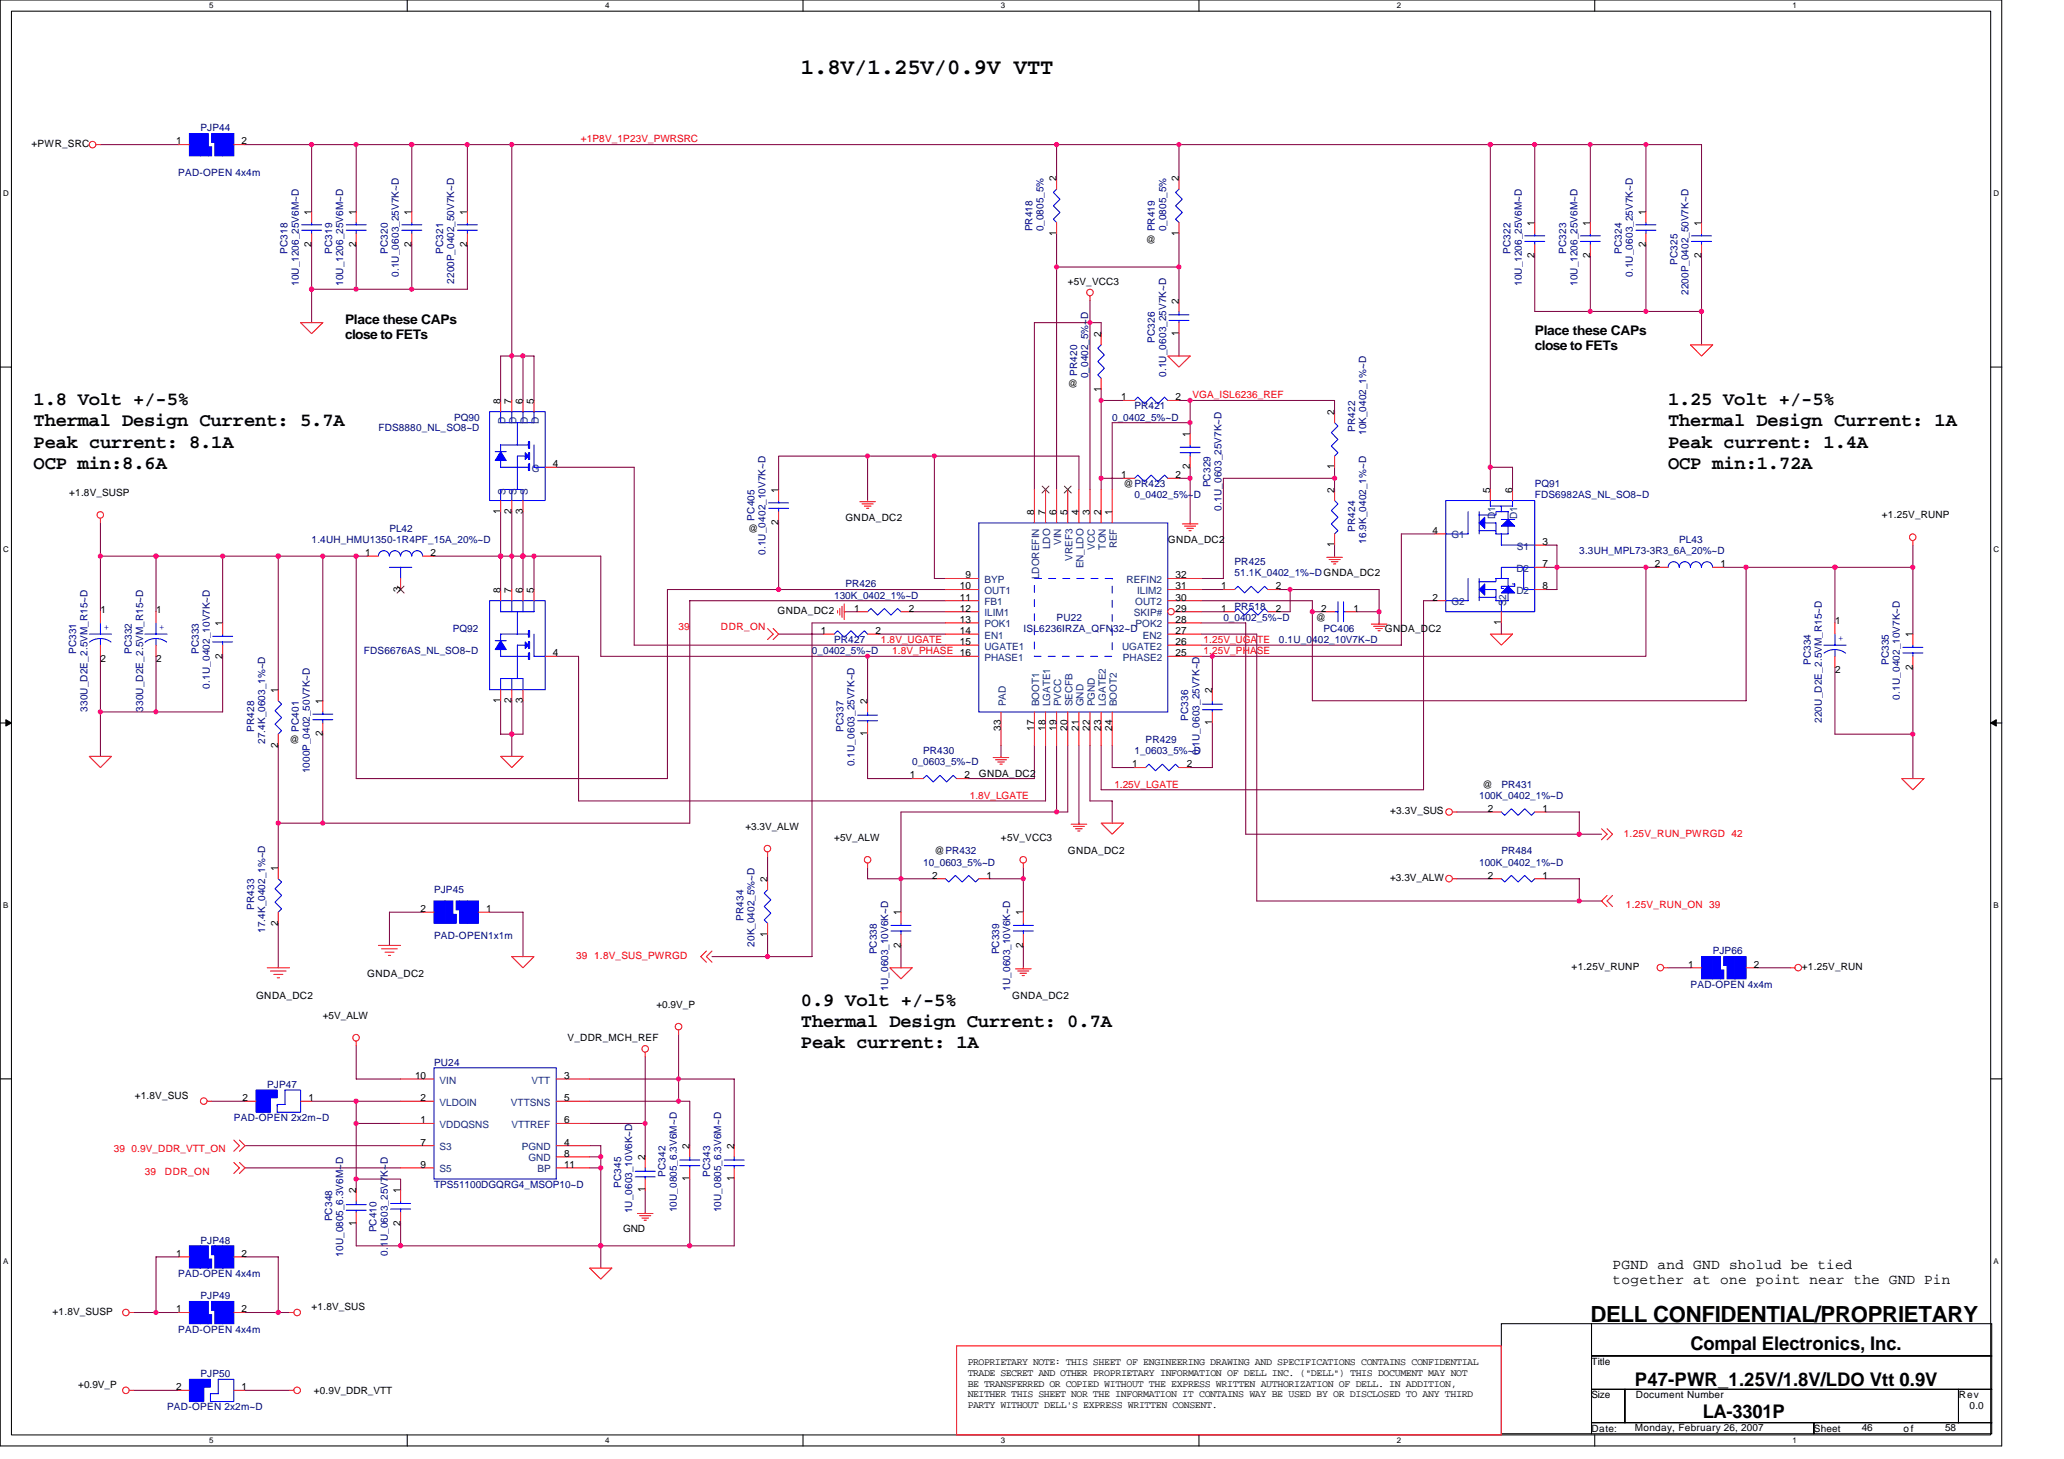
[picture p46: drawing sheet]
<svg xmlns="http://www.w3.org/2000/svg" width="297mm" height="210mm" viewBox="0 0 297 210" stroke-linecap="round" stroke-linejoin="round" font-family="sans-serif">
<defs><g id="words">
<g font-size="3.2">
<text x="115.3" y="10.7">1.8V/1.25V/0.9V VTT</text>
<text x="228.9" y="190.2">DELL CONFIDENTIAL/PROPRIETARY</text>
</g>
<g font-size="2.7">
<text x="4.8" y="58.3">1.8 Volt +/-5%</text>
<text x="240.1" y="58.3">1.25 Volt +/-5%</text>
<text x="4.8" y="61.3">Thermal Design Current: 5.7A</text>
<text x="4.8" y="64.4">Peak current: 8.1A</text>
<text x="240.1" y="61.3">Thermal Design Current: 1A</text>
<text x="240.1" y="64.4">Peak current: 1.4A</text>
<text x="4.8" y="67.5">OCP min:8.6A</text>
<text x="240.1" y="67.5">OCP min:1.72A</text>
<text x="115.3" y="144.7">0.9 Volt +/-5%</text>
<text x="115.3" y="147.8">Thermal Design Current: 0.7A</text>
<text x="115.3" y="150.8">Peak current: 1A</text>
<text x="243.3" y="194.2">Compal Electronics, Inc.</text>
<text x="235.3" y="199.3">P47-PWR_1.25V/1.8V/LDO Vtt 0.9V</text>
<text x="245" y="204">LA-3301P</text>
</g>
<g font-size="2.1">
<text x="232.1" y="182.5">PGND and GND sholud be tied</text>
<text x="232.1" y="184.7">together at one point near the GND Pin</text>
</g>
<g font-size="1.9">
<text x="49.7" y="46.6">Place these CAPs</text>
<text x="49.7" y="48.8">close to FETs</text>
<text x="220.9" y="48.2">Place these CAPs</text>
<text x="220.9" y="50.4">close to FETs</text>
</g>
<g font-size="1.4">
<text x="4.5" y="21.1">+PWR_SRC</text>
<text x="25.3" y="20.8">1</text>
<text x="34.8" y="20.8">2</text>
<text x="152" y="26.1" transform="rotate(-90 152 26.1)">2</text>
<text x="169.6" y="26.1" transform="rotate(-90 169.6 26.1)">2</text>
<text x="44.8" y="35.5" transform="rotate(-90 44.8 35.5)">2</text>
<text x="44.8" y="30.9" transform="rotate(-90 44.8 30.9)">1</text>
<text x="51.2" y="35.5" transform="rotate(-90 51.2 35.5)">2</text>
<text x="51.2" y="30.9" transform="rotate(-90 51.2 30.9)">1</text>
<text x="59.2" y="35.5" transform="rotate(-90 59.2 35.5)">2</text>
<text x="59.2" y="30.9" transform="rotate(-90 59.2 30.9)">1</text>
<text x="67.2" y="35.5" transform="rotate(-90 67.2 35.5)">2</text>
<text x="67.2" y="30.9" transform="rotate(-90 67.2 30.9)">1</text>
<text x="152" y="33.9" transform="rotate(-90 152 33.9)">1</text>
<text x="164.9" y="34.9">@</text>
<text x="169.6" y="33.9" transform="rotate(-90 169.6 33.9)">1</text>
<text x="220.8" y="32.5" transform="rotate(-90 220.8 32.5)">1</text>
<text x="228.9" y="32.5" transform="rotate(-90 228.9 32.5)">1</text>
<text x="236.9" y="35.5" transform="rotate(-90 236.9 35.5)">2</text>
<text x="236.9" y="30.9" transform="rotate(-90 236.9 30.9)">1</text>
<text x="244.9" y="32.5" transform="rotate(-90 244.9 32.5)">1</text>
<text x="153.7" y="41">+5V_VCC3</text>
<text x="220.8" y="37.1" transform="rotate(-90 220.8 37.1)">2</text>
<text x="228.9" y="37.1" transform="rotate(-90 228.9 37.1)">2</text>
<text x="244.9" y="37.1" transform="rotate(-90 244.9 37.1)">2</text>
<text x="169.6" y="43.7" transform="rotate(-90 169.6 43.7)">2</text>
<text x="158.5" y="48.5" transform="rotate(-90 158.5 48.5)">2</text>
<text x="169.6" y="48.3" transform="rotate(-90 169.6 48.3)">1</text>
<text x="72" y="58.1" transform="rotate(-90 72 58.1)">8</text>
<text x="73.6" y="58.1" transform="rotate(-90 73.6 58.1)">7</text>
<text x="75.2" y="58.1" transform="rotate(-90 75.2 58.1)">6</text>
<text x="76.8" y="58.1" transform="rotate(-90 76.8 58.1)">5</text>
<text x="153.7" y="55.7">@</text>
<text x="158.5" y="56.3" transform="rotate(-90 158.5 56.3)">1</text>
<text x="161.4" y="57.6">1</text>
<text x="169.2" y="57.6">2</text>
<text x="192" y="59.7" transform="rotate(-90 192 59.7)">2</text>
<text x="171.3" y="62.9" transform="rotate(-90 171.3 62.9)">1</text>
<text x="10" y="71.4">+1.8V_SUSP</text>
<text x="79.6" y="67.2">4</text>
<text x="112" y="70.9" transform="rotate(-90 112 70.9)">1</text>
<text x="161.4" y="68.8">1</text>
<text x="161.7" y="70.1">@PR423</text>
<text x="169.2" y="68.8">2</text>
<text x="171.3" y="67.5" transform="rotate(-90 171.3 67.5)">2</text>
<text x="192" y="70.9" transform="rotate(-90 192 70.9)">2</text>
<text x="192" y="67.5" transform="rotate(-90 192 67.5)">1</text>
<text x="214.5" y="70.9" transform="rotate(-90 214.5 70.9)">5</text>
<text x="217.7" y="70.9" transform="rotate(-90 217.7 70.9)">6</text>
<text x="72" y="73.9" transform="rotate(-90 72 73.9)">1</text>
<text x="73.6" y="73.9" transform="rotate(-90 73.6 73.9)">2</text>
<text x="75.2" y="73.9" transform="rotate(-90 75.2 73.9)">3</text>
<text x="107.7" y="76.5">@</text>
<text x="112" y="75.5" transform="rotate(-90 112 75.5)">2</text>
<text x="121.7" y="74.9">GNDA_DC2</text>
<text x="148.8" y="74.1" transform="rotate(-90 148.8 74.1)">8</text>
<text x="150.4" y="74.1" transform="rotate(-90 150.4 74.1)">7</text>
<text x="152" y="74.1" transform="rotate(-90 152 74.1)">6</text>
<text x="153.6" y="74.1" transform="rotate(-90 153.6 74.1)">5</text>
<text x="155.3" y="74.1" transform="rotate(-90 155.3 74.1)">4</text>
<text x="156.8" y="74.1" transform="rotate(-90 156.8 74.1)">3</text>
<text x="158.5" y="74.1" transform="rotate(-90 158.5 74.1)">2</text>
<text x="160" y="74.1" transform="rotate(-90 160 74.1)">1</text>
<text x="206.1" y="76.8">4</text>
<text x="270.8" y="74.6">+1.25V_RUNP</text>
<text x="52.5" y="80">1</text>
<text x="62" y="80">2</text>
<text x="138.9" y="83.2">9</text>
<text x="168.1" y="78.1">GNDA_DC2</text>
<text x="169.2" y="83.2">32</text>
<text x="192" y="78.7" transform="rotate(-90 192 78.7)">1</text>
<text x="222" y="81.6">7</text>
<text x="222" y="78.4">3</text>
<text x="238.1" y="81.6">2</text>
<text x="247.6" y="81.6">1</text>
<text x="14.5" y="88.2">1</text>
<text x="22.5" y="88.2">1</text>
<text x="57.6" y="85.2" transform="rotate(-90 57.6 85.2)">3</text>
<text x="72" y="85.3" transform="rotate(-90 72 85.3)">8</text>
<text x="73.6" y="85.3" transform="rotate(-90 73.6 85.3)">7</text>
<text x="75.2" y="85.3" transform="rotate(-90 75.2 85.3)">6</text>
<text x="76.8" y="85.3" transform="rotate(-90 76.8 85.3)">5</text>
<text x="111.9" y="88.3">GNDA_DC2</text>
<text x="122.9" y="88">1</text>
<text x="130.8" y="88">2</text>
<text x="138.1" y="84.8">10</text>
<text x="138.1" y="86.4">11</text>
<text x="138.1" y="88">12</text>
<text x="138.1" y="89.6">13</text>
<text x="169.2" y="84.8">31</text>
<text x="169.2" y="86.4">30</text>
<text x="169.2" y="89.6">28</text>
<text x="169.2" y="88">29</text>
<text x="175.7" y="88">1</text>
<text x="175.7" y="84.8">1</text>
<text x="183.6" y="88">2</text>
<text x="183.6" y="84.8">2</text>
<text x="189.4" y="89.3">@</text>
<text x="190.1" y="88">2</text>
<text x="194.8" y="88">1</text>
<text x="206.1" y="86.4">2</text>
<text x="216" y="89.9" transform="rotate(-90 216 89.9)">1</text>
<text x="222" y="84.8">8</text>
<text x="264.1" y="89.8">1</text>
<text x="14.5" y="95.2">2</text>
<text x="22.5" y="95.2">2</text>
<text x="32" y="94.7" transform="rotate(-90 32 94.7)">2</text>
<text x="32" y="90.1" transform="rotate(-90 32 90.1)">1</text>
<text x="79.6" y="94.4">4</text>
<text x="118.1" y="91.2">1</text>
<text x="126" y="91.2">2</text>
<text x="138.1" y="91.2">14</text>
<text x="138.1" y="92.8">15</text>
<text x="169.2" y="94.4">25</text>
<text x="169.2" y="92.8">26</text>
<text x="169.2" y="91.2">27</text>
<text x="199.3" y="90.9">GNDA_DC2</text>
<text x="275.3" y="91.7" transform="rotate(-90 275.3 91.7)">1</text>
<text x="40" y="99.7" transform="rotate(-90 40 99.7)">1</text>
<text x="46.4" y="101.3" transform="rotate(-90 46.4 101.3)">1</text>
<text x="72" y="101.2" transform="rotate(-90 72 101.2)">1</text>
<text x="73.6" y="101.2" transform="rotate(-90 73.6 101.2)">2</text>
<text x="75.2" y="101.2" transform="rotate(-90 75.2 101.2)">3</text>
<text x="124.8" y="101.3" transform="rotate(-90 124.8 101.3)">2</text>
<text x="174.5" y="99.7" transform="rotate(-90 174.5 99.7)">2</text>
<text x="264.1" y="96.8">2</text>
<text x="275.3" y="96.4" transform="rotate(-90 275.3 96.4)">2</text>
<text x="40" y="107.5" transform="rotate(-90 40 107.5)">2</text>
<text x="41.7" y="106.9">@</text>
<text x="46.4" y="105.9" transform="rotate(-90 46.4 105.9)">2</text>
<text x="124.8" y="105.9" transform="rotate(-90 124.8 105.9)">1</text>
<text x="144" y="105.2" transform="rotate(-90 144 105.2)">33</text>
<text x="148.8" y="105.2" transform="rotate(-90 148.8 105.2)">17</text>
<text x="150.4" y="105.2" transform="rotate(-90 150.4 105.2)">18</text>
<text x="152" y="105.2" transform="rotate(-90 152 105.2)">19</text>
<text x="153.6" y="105.2" transform="rotate(-90 153.6 105.2)">20</text>
<text x="155.3" y="105.2" transform="rotate(-90 155.3 105.2)">21</text>
<text x="156.8" y="105.2" transform="rotate(-90 156.8 105.2)">22</text>
<text x="158.5" y="105.2" transform="rotate(-90 158.5 105.2)">23</text>
<text x="160" y="105.2" transform="rotate(-90 160 105.2)">24</text>
<text x="174.5" y="104.4" transform="rotate(-90 174.5 104.4)">1</text>
<text x="130.9" y="112">1</text>
<text x="138.8" y="112">2</text>
<text x="140.9" y="111.7">GNDA_DC2</text>
<text x="162.9" y="110.4">1</text>
<text x="170.8" y="110.4">2</text>
<text x="213.4" y="113.3">@</text>
<text x="107.3" y="119.4">+3.3V_ALW</text>
<text x="200.1" y="117.2">+3.3V_SUS</text>
<text x="214.1" y="116.8">2</text>
<text x="222" y="116.8">1</text>
<text x="40" y="125.3" transform="rotate(-90 40 125.3)">1</text>
<text x="120.1" y="121">+5V_ALW</text>
<text x="134.5" y="122.9">@PR432</text>
<text x="144.1" y="121">+5V_VCC3</text>
<text x="153.7" y="122.9">GNDA_DC2</text>
<text x="60.5" y="131.2">2</text>
<text x="70" y="131.2">1</text>
<text x="110.4" y="126.9" transform="rotate(-90 110.4 126.9)">2</text>
<text x="129.6" y="131.7" transform="rotate(-90 129.6 131.7)">1</text>
<text x="134.1" y="126.4">2</text>
<text x="142" y="126.4">1</text>
<text x="147.3" y="131.7" transform="rotate(-90 147.3 131.7)">1</text>
<text x="200.1" y="126.7">+3.3V_ALW</text>
<text x="214.1" y="126.4">2</text>
<text x="222" y="126.4">1</text>
<text x="40" y="133.2" transform="rotate(-90 40 133.2)">2</text>
<text x="110.4" y="134.7" transform="rotate(-90 110.4 134.7)">1</text>
<text x="129.6" y="136.4" transform="rotate(-90 129.6 136.4)">2</text>
<text x="147.3" y="136.4" transform="rotate(-90 147.3 136.4)">2</text>
<text x="36.8" y="143.7">GNDA_DC2</text>
<text x="52.8" y="140.5">GNDA_DC2</text>
<text x="145.7" y="143.7">GNDA_DC2</text>
<text x="226.2" y="139.6">+1.25V_RUNP</text>
<text x="242.9" y="139.2">1</text>
<text x="252.4" y="139.2">2</text>
<text x="259.3" y="139.6">+1.25V_RUN</text>
<text x="46.5" y="146.6">+5V_ALW</text>
<text x="81.7" y="149.8">V_DDR_MCH_REF</text>
<text x="94.5" y="145">+0.9V_P</text>
<text x="59.7" y="155.2">10</text>
<text x="81.2" y="155.2">3</text>
<text x="19.4" y="158.1">+1.8V_SUS</text>
<text x="34.9" y="158.4">2</text>
<text x="44.4" y="158.4">1</text>
<text x="60.5" y="161.6">1</text>
<text x="60.5" y="158.4">2</text>
<text x="81.2" y="161.6">6</text>
<text x="81.2" y="158.4">5</text>
<text x="60.5" y="164.8">7</text>
<text x="60.5" y="168">9</text>
<text x="81.2" y="164.8">4</text>
<text x="81.2" y="168">11</text>
<text x="81.2" y="166.4">8</text>
<text x="92.8" y="166.9" transform="rotate(-90 92.8 166.9)">2</text>
<text x="99.2" y="165.3" transform="rotate(-90 99.2 165.3)">2</text>
<text x="105.6" y="165.3" transform="rotate(-90 105.6 165.3)">2</text>
<text x="51.2" y="171.7" transform="rotate(-90 51.2 171.7)">2</text>
<text x="57.6" y="171.7" transform="rotate(-90 57.6 171.7)">1</text>
<text x="92.8" y="171.6" transform="rotate(-90 92.8 171.6)">1</text>
<text x="99.2" y="169.9" transform="rotate(-90 99.2 169.9)">1</text>
<text x="105.6" y="169.9" transform="rotate(-90 105.6 169.9)">1</text>
<text x="51.2" y="176.4" transform="rotate(-90 51.2 176.4)">1</text>
<text x="57.6" y="176.4" transform="rotate(-90 57.6 176.4)">2</text>
<text x="89.7" y="177.3">GND</text>
<text x="25.3" y="180.8">1</text>
<text x="34.8" y="180.8">2</text>
<text x="7.6" y="189.2">+1.8V_SUSP</text>
<text x="25.3" y="188.8">1</text>
<text x="34.8" y="188.8">2</text>
<text x="44.8" y="188.5">+1.8V_SUS</text>
<text x="139.3" y="196.4">PROPRIETARY NOTE: THIS SHEET OF ENGINEERING DRAWING AND SPECIFICATIONS CONTAINS CONFIDENTIAL</text>
<text x="139.3" y="197.9">TRADE SECRET AND OTHER PROPRIETARY INFORMATION OF DELL INC. (&quot;DELL&quot;) THIS DOCUMENT MAY NOT</text>
<text x="229" y="196.4">Title</text>
<text x="11.3" y="199.7">+0.9V_P</text>
<text x="25.3" y="200">2</text>
<text x="34.8" y="200">1</text>
<text x="45.2" y="200.5">+0.9V_DDR_VTT</text>
<text x="139.3" y="199.5">BE TRANSFERRED OR COPIED WITHOUT THE EXPRESS WRITTEN AUTHORIZATION OF DELL. IN ADDITION,</text>
<text x="139.3" y="201">NEITHER THIS SHEET NOR THE INFORMATION IT CONTAINS WAY BE USED BY OR DISCLOSED TO ANY THIRD</text>
<text x="139.3" y="202.6">PARTY WITHOUT DELL'S EXPRESS WRITTEN CONSENT.</text>
<text x="229" y="201.2">Size</text>
<text x="235.4" y="201.2">Document Number</text>
<text x="281.9" y="201.2">Rev</text>
<text x="283.4" y="202.8">0.0</text>
<text x="229" y="206">Date:</text>
<text x="235.3" y="205.8">Monday, February 26, 2007</text>
<text x="261" y="206">Sheet</text>
<text x="267.9" y="205.8">46</text>
<text x="274" y="206">of</text>
<text x="279.9" y="205.8">58</text>
</g>
<g font-size="1.4" fill="#000080">
<text x="28.8" y="18.9">PJP44</text>
<text x="25.7" y="25.3">PAD-OPEN 4x4m</text>
<text x="148.6" y="33.3" transform="rotate(-90 148.6 33.3)">PR418</text>
<text x="150.2" y="33.3" transform="rotate(-90 150.2 33.3)">0_0805_5%</text>
<text x="166.2" y="33.3" transform="rotate(-90 166.2 33.3)">PR419</text>
<text x="167.8" y="33.3" transform="rotate(-90 167.8 33.3)">0_0805_5%</text>
<text x="41.4" y="36.5" transform="rotate(-90 41.4 36.5)">PC318</text>
<text x="43" y="41.1" transform="rotate(-90 43 41.1)">10U_1206_25V6M~D</text>
<text x="47.8" y="36.5" transform="rotate(-90 47.8 36.5)">PC319</text>
<text x="49.4" y="41.1" transform="rotate(-90 49.4 41.1)">10U_1206_25V6M~D</text>
<text x="55.8" y="36.5" transform="rotate(-90 55.8 36.5)">PC320</text>
<text x="57.4" y="39.9" transform="rotate(-90 57.4 39.9)">0.1U_0603_25V7K~D</text>
<text x="63.8" y="36.5" transform="rotate(-90 63.8 36.5)">PC321</text>
<text x="65.4" y="40.8" transform="rotate(-90 65.4 40.8)">2200P_0402_50V7K~D</text>
<text x="217.4" y="36.5" transform="rotate(-90 217.4 36.5)">PC322</text>
<text x="219" y="41.1" transform="rotate(-90 219 41.1)">10U_1206_25V6M~D</text>
<text x="225.4" y="36.5" transform="rotate(-90 225.4 36.5)">PC323</text>
<text x="227" y="41.1" transform="rotate(-90 227 41.1)">10U_1206_25V6M~D</text>
<text x="233.4" y="36.5" transform="rotate(-90 233.4 36.5)">PC324</text>
<text x="235" y="39.9" transform="rotate(-90 235 39.9)">0.1U_0603_25V7K~D</text>
<text x="241.4" y="38.1" transform="rotate(-90 241.4 38.1)">PC325</text>
<text x="243" y="42.4" transform="rotate(-90 243 42.4)">2200P_0402_50V7K~D</text>
<text x="166.2" y="49.3" transform="rotate(-90 166.2 49.3)">PC326</text>
<text x="155" y="54.1" transform="rotate(-90 155 54.1)">PR420</text>
<text x="156.6" y="54.4" transform="rotate(-90 156.6 54.4)">0_0402_5%~D</text>
<text x="163.3" y="58.9">PR421</text>
<text x="167.8" y="54.3" transform="rotate(-90 167.8 54.3)">0.1U_0603_25V7K~D</text>
<text x="54.5" y="62">FDS8880_NL_SO8~D</text>
<text x="65.3" y="60.5">PQ90</text>
<text x="160.1" y="60.5">0_0402_5%~D</text>
<text x="195" y="62.1" transform="rotate(-90 195 62.1)">PR422</text>
<text x="196.6" y="62.6" transform="rotate(-90 196.6 62.6)">10K_0402_1%~D</text>
<text x="163.3" y="71.7">0_0402_5%~D</text>
<text x="174.2" y="70.1" transform="rotate(-90 174.2 70.1)">PC329</text>
<text x="220.9" y="70.1">PQ91</text>
<text x="220.9" y="71.7">FDS6982AS_NL_SO8~D</text>
<text x="56" y="76.5">PL42</text>
<text x="108.6" y="74.9" transform="rotate(-90 108.6 74.9)">PC405</text>
<text x="175.8" y="73.4" transform="rotate(-90 175.8 73.4)">0.1U_0603_25V7K~D</text>
<text x="195" y="76.5" transform="rotate(-90 195 76.5)">PR424</text>
<text x="44.8" y="78.1">1.4UH_HMU1350-1R4PF_15A_20%~D</text>
<text x="110.2" y="79.9" transform="rotate(-90 110.2 79.9)">0.1U_0402_10V7K~D</text>
<text x="177.7" y="81.3">PR425</text>
<text x="177.7" y="82.9">51.1K_0402_1%~DGNDA_DC2</text>
<text x="196.6" y="78.3" transform="rotate(-90 196.6 78.3)">16.9K_0402_1%~D</text>
<text x="227.3" y="79.7">3.3UH_MPL73-3R3_6A_20%~D</text>
<text x="241.7" y="78.1">PL43</text>
<text x="120.1" y="86.1">130K_0402_1%~D</text>
<text x="121.7" y="84.5">PR426</text>
<text x="152.1" y="89.3">PU22</text>
<text x="176.1" y="89.3">0_0402_5%~D</text>
<text x="177.7" y="87.7">PR518</text>
<text x="11" y="94.1" transform="rotate(-90 11 94.1)">PC331</text>
<text x="19" y="94.1" transform="rotate(-90 19 94.1)">PC332</text>
<text x="28.6" y="94.1" transform="rotate(-90 28.6 94.1)">PC333</text>
<text x="52.4" y="94.1">FDS6676AS_NL_SO8~D</text>
<text x="65.2" y="90.9">PQ92</text>
<text x="116.9" y="94.1">0_0402_5%~D</text>
<text x="120.1" y="92.5">PR427</text>
<text x="147.3" y="90.9">ISL6236IRZA_QFN32~D</text>
<text x="184.1" y="92.5">0.1U_0402_10V7K~D</text>
<text x="190.5" y="90.9">PC406</text>
<text x="260.6" y="95.7" transform="rotate(-90 260.6 95.7)">PC334</text>
<text x="271.8" y="95.7" transform="rotate(-90 271.8 95.7)">PC335</text>
<text x="30.2" y="99.1" transform="rotate(-90 30.2 99.1)">0.1U_0402_10V7K~D</text>
<text x="273.4" y="100.7" transform="rotate(-90 273.4 100.7)">0.1U_0402_10V7K~D</text>
<text x="12.6" y="102.4" transform="rotate(-90 12.6 102.4)">330U_D2E_2.5VM_R15~D</text>
<text x="20.6" y="102.4" transform="rotate(-90 20.6 102.4)">330U_D2E_2.5VM_R15~D</text>
<text x="36.6" y="105.3" transform="rotate(-90 36.6 105.3)">PR428</text>
<text x="38.2" y="107.1" transform="rotate(-90 38.2 107.1)">27.4K_0603_1%~D</text>
<text x="43" y="105.3" transform="rotate(-90 43 105.3)">PC401</text>
<text x="121.4" y="105.3" transform="rotate(-90 121.4 105.3)">PC337</text>
<text x="164.9" y="106.9">PR429</text>
<text x="171" y="103.7" transform="rotate(-90 171 103.7)">PC336</text>
<text x="262.2" y="104" transform="rotate(-90 262.2 104)">220U_D2E_2.5VM_R15~D</text>
<text x="44.6" y="111.2" transform="rotate(-90 44.6 111.2)">1000P_0402_50V7K~D</text>
<text x="123" y="110.3" transform="rotate(-90 123 110.3)">0.1U_0603_25V7K~D</text>
<text x="131.3" y="110.1">0_0603_5%~D</text>
<text x="132.9" y="108.5">PR430</text>
<text x="163.3" y="108.5">1_0603_5%~D</text>
<text x="172.6" y="108.7" transform="rotate(-90 172.6 108.7)">0.1U_0603_25V7K~D</text>
<text x="216.1" y="113.3">PR431</text>
<text x="212.9" y="114.9">100K_0402_1%~D</text>
<text x="132.9" y="124.5">10_0603_5%~D</text>
<text x="212.9" y="124.5">100K_0402_1%~D</text>
<text x="216.1" y="122.9">PR484</text>
<text x="36.6" y="130.9" transform="rotate(-90 36.6 130.9)">PR433</text>
<text x="62.5" y="128.5">PJP45</text>
<text x="38.2" y="134.3" transform="rotate(-90 38.2 134.3)">17.4K_0402_1%~D</text>
<text x="62.5" y="135.1">PAD-OPEN1x1m</text>
<text x="107" y="132.5" transform="rotate(-90 107 132.5)">PR434</text>
<text x="108.6" y="136.2" transform="rotate(-90 108.6 136.2)">20K_0402_5%~D</text>
<text x="126.2" y="137.3" transform="rotate(-90 126.2 137.3)">PC338</text>
<text x="143.8" y="137.3" transform="rotate(-90 143.8 137.3)">PC339</text>
<text x="246.5" y="137.3">PJP66</text>
<text x="127.8" y="142.6" transform="rotate(-90 127.8 142.6)">1U_0603_10V6K~D</text>
<text x="145.4" y="142.6" transform="rotate(-90 145.4 142.6)">1U_0603_10V6K~D</text>
<text x="243.3" y="142.1">PAD-OPEN 4x4m</text>
<text x="62.5" y="153.3">PU24</text>
<text x="33.7" y="161.3">PAD-OPEN 2x2m~D</text>
<text x="38.5" y="156.5">PJP47</text>
<text x="62.5" y="170.9">TPS51100DGQRG4_MSOP10~D</text>
<text x="89.4" y="170.9" transform="rotate(-90 89.4 170.9)">PC345</text>
<text x="95.8" y="169.3" transform="rotate(-90 95.8 169.3)">PC342</text>
<text x="102.2" y="169.3" transform="rotate(-90 102.2 169.3)">PC343</text>
<text x="28.8" y="178.9">PJP48</text>
<text x="47.8" y="175.7" transform="rotate(-90 47.8 175.7)">PC348</text>
<text x="54.2" y="177.3" transform="rotate(-90 54.2 177.3)">PC410</text>
<text x="91" y="174.6" transform="rotate(-90 91 174.6)">1U_0603_10V6K~D</text>
<text x="97.4" y="174.4" transform="rotate(-90 97.4 174.4)">10U_0805_6.3V6M~D</text>
<text x="103.8" y="174.4" transform="rotate(-90 103.8 174.4)">10U_0805_6.3V6M~D</text>
<text x="25.7" y="183.7">PAD-OPEN 4x4m</text>
<text x="49.4" y="180.8" transform="rotate(-90 49.4 180.8)">10U_0805_6.3V6M~D</text>
<text x="55.8" y="180.7" transform="rotate(-90 55.8 180.7)">0.1U_0603_25V7K~D</text>
<text x="25.7" y="191.7">PAD-OPEN 4x4m</text>
<text x="28.8" y="186.9">PJP49</text>
<text x="24" y="202.9">PAD-OPEN 2x2m~D</text>
<text x="28.8" y="198.1">PJP50</text>
</g>
<g font-size="1.4" fill="#f00">
<text x="83.6" y="20.5">+1P8V_1P23V_PWRSRC</text>
<text x="171.6" y="57.3">VGA_ISL6236_REF</text>
<text x="97.7" y="90.6">39</text>
<text x="103.7" y="90.6">DDR_ON</text>
<text x="126.8" y="92.5">1.8V_UGATE</text>
<text x="128.4" y="94.1">1.8V_PHASE 16</text>
<text x="173.2" y="92.5">1.25V_UGATE</text>
<text x="173.2" y="94.1">1.25V_PHASE</text>
<text x="160.4" y="113.3">1.25V_LGATE</text>
<text x="139.6" y="114.9">1.8V_LGATE</text>
<text x="233.7" y="120.4">1.25V_RUN_PWRGD 42</text>
<text x="234" y="130.6">1.25V_RUN_ON 39</text>
<text x="82.9" y="138">39</text>
<text x="85.5" y="138">1.8V_SUS_PWRGD</text>
<text x="16.4" y="165.8">39</text>
<text x="18.9" y="165.8">0.9V_DDR_VTT_ON</text>
<text x="20.8" y="169">39</text>
<text x="23.7" y="169">DDR_ON</text>
</g>
<g font-size="1.4" fill="#004080">
<text x="72.7" y="61.1" transform="rotate(-90 72.7 61.1)">D</text>
<text x="74.3" y="61.1" transform="rotate(-90 74.3 61.1)">D</text>
<text x="75.9" y="61.1" transform="rotate(-90 75.9 61.1)">D</text>
<text x="77.5" y="61.1" transform="rotate(-90 77.5 61.1)">D</text>
<text x="72.7" y="71.2" transform="rotate(-90 72.7 71.2)">S</text>
<text x="74.3" y="71.2" transform="rotate(-90 74.3 71.2)">S</text>
<text x="75.9" y="71.2" transform="rotate(-90 75.9 71.2)">S</text>
<text x="76.5" y="67.9">G</text>
<text x="208.9" y="77.5">G1</text>
<text x="215.2" y="74.7" transform="rotate(-90 215.2 74.7)">D1</text>
<text x="218.4" y="74.7" transform="rotate(-90 218.4 74.7)">D1</text>
<text x="141.7" y="83.9">BYP</text>
<text x="149.5" y="83.3" transform="rotate(-90 149.5 83.3)">LDOREFIN</text>
<text x="151.1" y="79" transform="rotate(-90 151.1 79)">LDO</text>
<text x="152.7" y="78.4" transform="rotate(-90 152.7 78.4)">VIN</text>
<text x="154.3" y="80.7" transform="rotate(-90 154.3 80.7)">VREF3</text>
<text x="156" y="81.8" transform="rotate(-90 156 81.8)">EN_LDO</text>
<text x="157.5" y="79.1" transform="rotate(-90 157.5 79.1)">VCC</text>
<text x="159.1" y="79.1" transform="rotate(-90 159.1 79.1)">TON</text>
<text x="160.7" y="78.9" transform="rotate(-90 160.7 78.9)">REF</text>
<text x="162.1" y="83.9">REFIN2</text>
<text x="218.2" y="82.3">D2</text>
<text x="218.3" y="79.1">S1</text>
<text x="141.7" y="85.5">OUT1</text>
<text x="141.7" y="87.1">FB1</text>
<text x="141.7" y="88.7">ILIM1</text>
<text x="163.2" y="88.7">SKIP#</text>
<text x="163.4" y="87.1">OUT2</text>
<text x="163.6" y="85.5">ILIM2</text>
<text x="208.9" y="87.1">G2</text>
<text x="216.7" y="87.2" transform="rotate(-90 216.7 87.2)">S2</text>
<text x="218.2" y="85.5">D2</text>
<text x="141.7" y="90.3">POK1</text>
<text x="141.7" y="91.9">EN1</text>
<text x="141.7" y="93.5">UGATE1</text>
<text x="141.7" y="95.1">PHASE1</text>
<text x="161.5" y="93.5">UGATE2</text>
<text x="161.6" y="95.1">PHASE2</text>
<text x="163.4" y="90.3">POK2</text>
<text x="164.5" y="91.9">EN2</text>
<text x="144.7" y="101.6" transform="rotate(-90 144.7 101.6)">PAD</text>
<text x="149.5" y="101.6" transform="rotate(-90 149.5 101.6)">BOOT1</text>
<text x="151.1" y="101.6" transform="rotate(-90 151.1 101.6)">LGATE1</text>
<text x="152.7" y="101.6" transform="rotate(-90 152.7 101.6)">PVCC</text>
<text x="154.3" y="101.6" transform="rotate(-90 154.3 101.6)">SECFB</text>
<text x="156" y="101.6" transform="rotate(-90 156 101.6)">GND</text>
<text x="157.5" y="101.6" transform="rotate(-90 157.5 101.6)">PGND</text>
<text x="159.1" y="101.6" transform="rotate(-90 159.1 101.6)">LGATE2</text>
<text x="160.7" y="101.6" transform="rotate(-90 160.7 101.6)">BOOT2</text>
<text x="63.3" y="155.9">VIN</text>
<text x="76.5" y="155.9">VTT</text>
<text x="63.3" y="159.1">VLDOIN</text>
<text x="73.5" y="159.1">VTTSNS</text>
<text x="63.3" y="165.5">S3</text>
<text x="63.3" y="162.3">VDDQSNS</text>
<text x="73.6" y="162.3">VTTREF</text>
<text x="75.1" y="165.5">PGND</text>
<text x="76" y="167.1">GND</text>
<text x="63.3" y="168.7">S5</text>
<text x="77.3" y="168.7">BP</text>
</g>
<g font-size="1.4" fill="#00f">
<text x="14.9" y="90.6">+</text>
<text x="22.9" y="90.6">+</text>
<text x="264.6" y="92.2">+</text>
</g>
<g font-size="1.1">
<text x="30.1" y="1.2">5</text>
<text x="87.1" y="1.2">4</text>
<text x="144" y="1.2">3</text>
<text x="201" y="1.2">2</text>
<text x="258" y="1.2">1</text>
<text x=".4" y="28.2">D</text>
<text x="286.9" y="28.2">D</text>
<text x=".4" y="79.4">C</text>
<text x="286.9" y="79.4">C</text>
<text x=".4" y="130.6">B</text>
<text x="286.9" y="130.6">B</text>
<text x=".4" y="181.8">A</text>
<text x="286.9" y="181.8">A</text>
<text x="30.1" y="207.6">5</text>
<text x="87.1" y="207.6">4</text>
<text x="144" y="207.6">3</text>
<text x="201" y="207.6">2</text>
<text x="258" y="207.6">1</text>
</g>
</g></defs>
<path d="M0 0h288.1v208h-288.1zM1.6 1.6h284.9v204.8h-284.9z" fill="none" stroke="#000" stroke-width=".15"/>
<g fill="#fff">
<path d="M30.1 .2h.6v1.2h-.6z"/>
<path d="M30.1 206.6h.6v1.3h-.6z"/>
</g>
<path d="M58.6 0v1.6M58.6 206.4v1.6" fill="none" stroke="#000" stroke-width=".15"/>
<g fill="#fff">
<path d="M87.1 .2h.6v1.2h-.6z"/>
<path d="M87.1 206.6h.6v1.3h-.6z"/>
</g>
<path d="M115.6 0v1.6M115.6 206.4v1.6" fill="none" stroke="#000" stroke-width=".15"/>
<g fill="#fff">
<path d="M144 .2h.6v1.2h-.6z"/>
<path d="M144 206.6h.6v1.3h-.6z"/>
</g>
<path d="M172.5 0v1.6M172.5 206.4v1.6" fill="none" stroke="#000" stroke-width=".15"/>
<g fill="#fff">
<path d="M201 .2h.6v1.2h-.6z"/>
<path d="M201 206.6h.6v1.3h-.6z"/>
</g>
<path d="M229.5 0v1.6M229.5 206.4v1.6" fill="none" stroke="#000" stroke-width=".15"/>
<g fill="#fff">
<path d="M258 .2h.6v1.2h-.6z"/>
<path d="M258 206.6h.6v1.3h-.6z"/>
<path d="M.4 27.2h.8v1.3h-.8z"/>
<path d="M286.9 27.2h.8v1.3h-.8z"/>
<path d="M.4 78.4h.8v1.3h-.8z"/>
<path d="M286.9 78.4h.8v1.3h-.8z"/>
</g>
<path d="M0 52.8h1.6M286.5 52.8h1.6" fill="none" stroke="#000" stroke-width=".15"/>
<g fill="#fff">
<path d="M.4 129.6h.8v1.3h-.8z"/>
<path d="M286.9 129.6h.7v1.3h-.7z"/>
</g>
<path d="M0 104h1.6M286.5 104h1.6" fill="none" stroke="#000" stroke-width=".15"/>
<path d="M.8 103.5l.8 .5-.8 .5zM286.5 104l.8-.5v1z" fill="#000" stroke="#000" stroke-width=".14"/>
<g fill="#fff">
<path d="M.4 180.8h.8v1.3h-.8z"/>
<path d="M286.9 180.8h.7v1.3h-.7z"/>
</g>
<path d="M0 155.2h1.6M286.5 155.2h1.6M216.1 190.4h12.9v15.9h-12.9zM229 190.4h57.6v4.7h-57.6zM229 195.1h57.6v4.8h-57.6zM229 199.9h4.8v4.8h-4.8zM233.8 199.9h48.1v4.8h-48.1zM281.9 199.9h4.7v4.8h-4.7zM229 204.7h32v1.6h-32zM261 204.7h25.6v1.6h-25.6z" fill="none" stroke="#000" stroke-width=".15"/>
<g fill="none" stroke="#800040" stroke-width=".15">
<path d="M14.5 20.8h11.2M35.3 20.8h209.6v11.2M44.8 20.8v9.6M44.8 35.2v11.2M51.3 35.2v6.4h-6.5M51.3 20.8v9.6M59.3 20.8v9.6M59.3 35.2v6.4M67.3 20.8v9.6M67.3 35.2v6.4h-16M73.7 20.8v36.8M152.1 20.8v4.8"/>
<path d="M152.1 33.6v36.8M152.1 38.4h17.6M169.7 20.8v4.8M169.7 33.6v9.6M214.5 20.8v49.6M220.9 36.8v8h24M220.9 20.8v11.2M228.9 20.8v11.2M228.9 36.8v8M236.9 20.8v9.6M236.9 35.2v9.6M244.9 36.8v12.8"/>
<path d="M72 57.6v-6.4h4.9v6.4M75.3 51.2v6.4M156.9 43.2v3.2h1.6v1.6M158.5 56v1.6h3.2M158.5 57.6v12.8M169.7 48v3.2M169.7 57.6h22.4v1.6M171.3 57.6v4.8M14.5 75.2v12.8M72 73.6v11.2M73.7 73.6v11.2M75.3 73.6v11.2"/>
<path d="M80 67.2h11.3v25.6h44.8M112.1 75.2v9.6h-16v27.2h-44.8v-32h-4.8M124.9 65.6h9.6v17.6h1.6M124.9 65.6h-12.8v4.8M124.9 65.6v6.4M134.5 65.6h20.8v4.8M148.9 70.4v-24h8v24M158.5 68.8h3.2M169.7 68.8h1.6M171.3 60.8h-11.2v9.6M171.3 67.2v8M192.1 68.8h-16v14.4h-3.2"/>
<path d="M192.1 67.2v3.2M192.1 78.4v1.6M206.5 76.8h-4.8v16h-28.8M214.5 67.2h3.2v3.2M222.5 78.4h1.6v6.4h-1.6M275.3 78.4v12.8M14.5 94.4v14.4M14.5 80h32M22.5 80v8M22.5 94.4v8M32 80v9.6M32 94.4v8h-17.5"/>
<path d="M40 80v19.2M46.5 80v20.8M51.3 80h1.5M62.5 80h24v14.4h38.4v6.4M76.9 80v4.8M80 94.4h3.3v20.8h67.2v-8M112.1 84.8h24M112.1 91.2h6.4M121.7 88h1.6M124.9 94.4h11.2M126.5 91.2h9.6M131.3 88h4.8"/>
<path d="M136.1 89.6h-19.2v48h-6.4v-3.2M136.1 86.4h-36.8v32h-59.3M172.9 86.4h16v1.6h1.6M172.9 89.6h6.4v30.4h51.2M172.9 94.4h1.6M172.9 84.8h3.2M172.9 88h3.2M172.9 91.2h8v38.4h49.6M174.5 94.4v4.8M184.1 84.8h14.4v3.2h-3.2M185.7 84.8v3.2h-1.6M198.5 88v1.6"/>
<path d="M206.5 86.4h-1.6v27.2h-46.4v-6.4M216.1 89.6v1.6M222.5 81.6h16M236.9 81.6v12.8h-62.4M248.1 81.6h27.2M251.3 81.6v19.2h-62.4v-12.8M264.1 96v9.6h11.2M264.1 81.6v8M275.3 96v16M40 118.4h.1M40 107.2v17.6M46.5 105.6v12.8"/>
<path d="M72 100.8v4.8h3.3v-4.8M73.7 100.8v8M124.9 105.6v6.4h6.4M144.1 107.2v1.6M148.9 107.2v4.8h-9.6M152.1 107.2v9.6M153.7 107.2v9.6h-24v9.6h4.8M155.3 107.2v11.2M156.9 107.2v8h3.2v3.2M160.1 107.2v3.2h3.2M174.5 104v6.4h-3.2M209.7 116.8h4.8"/>
<path d="M222.5 116.8h4.8v3.2M40 132.8v6.4M60.9 131.2h-4.9v4.8M70.5 131.2h4.8v6.4M102.5 137.6h8M110.5 123.2v3.2M124.9 124.8v1.6h4.8v4.8M129.7 136v3.2M142.5 126.4h4.8M147.3 124.8v6.4M147.3 136v3.2M209.7 126.4h4.8"/>
<path d="M222.5 126.4h4.8v3.2M240.1 139.2h3.2M252.9 139.2h4.8M30.5 158.4h4.8M44.8 158.4h6.5v3.2M51.3 150.4v4.8h6.4M51.3 158.4h6.4M84.9 155.2h20.8v9.6M84.9 158.4h14.4v6.4M92.9 152v14.4M97.7 148.8v9.6M35.3 164.8h22.4"/>
<path d="M35.3 168h22.4M51.3 161.6v8h6.4v1.6M51.3 161.6h6.4M51.3 169.6v1.6M57.7 176v3.2M84.9 168h1.6v14.4M84.9 164.8h1.6v3.2M84.9 166.4h1.6M84.9 161.6h8M92.9 171.2v3.2M99.3 169.6v9.6M105.7 169.6v9.6h-54.4v-3.2"/>
<path d="M19.3 188.8h6.4M25.7 180.8h-3.2v8M35.3 180.8h4.7v8M35.3 188.8h6.4M19.3 200h6.4M35.3 200h6.4"/>
</g>
<g fill="none" stroke="#f00" stroke-width=".15">
<path d="M13.8 20.8h.7M44.8 30.4v1.6M44.8 33.6v1.6M51.3 30.4v1.6M51.3 33.6v1.6M59.3 30.4v1.6M59.3 33.6v1.6M169.7 25.6v1.6M169.7 32v1.6M220.9 32v1.6M220.9 35.2v1.6M228.9 32v1.6"/>
<path d="M228.9 35.2v1.6M43.3 46.4h3.2l-1.7 1.6zM72 57.6v1.6M73.7 57.6v1.6M75.3 57.6v1.6M76.9 57.6v1.6M156.9 42.6v.6M158.5 48v1.6M158.5 54.4v1.6M168.1 51.2h3.2l-1.6 1.6zM243.3 49.6h3.2l-1.6 1.6zM14.5 74.6v.6"/>
<path d="M72 72v1.6M73.7 72v1.6M75.3 72v1.6M78.5 67.2h1.5M112.1 70.4v1.6M112.1 73.6v1.6M123.7 72.2h2.3M124.1 72.5h1.6M124.4 72.8h.9M124.7 73.1h.3M124.9 72v.2M148.9 70.4v4.8"/>
<path d="M150.5 70.4v4.8M152.1 70.4v4.8M153.7 70.4v4.8M155.3 70.4v4.8M156.9 70.4v4.8M158.5 70.4v4.8M160.1 70.4v4.8M161.7 68.8h1.6M168.1 68.8h1.6M170.2 75.4h2.2M170.5 75.7h1.6M170.8 76h.9"/>
<path d="M171.1 76.3h.3M171.3 75.2v.2M206.5 76.8h1.6M214.5 70.4v1.6M217.7 70.4v1.6M220.9 78.4h1.6M275.3 77.8v.6M22.5 88v1.6M22.5 92.8v1.6M32 89.6v1.6M32 92.8v1.6M40 99.2v1.6"/>
<path d="M72 84.8v1.6M72 99.2v1.6M73.7 84.8v1.6M73.7 99.2v1.6M75.3 84.8v1.6M75.3 99.2v1.6M76.9 84.8v1.6M78.5 94.4h1.5M110.5 90.4l.8 .8-.8 .8M111.3 90.4l.8 .8-.8 .8M120.5 87.9v.3M120.9 87.5v1"/>
<path d="M121.2 87.2v1.6M121.5 86.9v2.2M121.5 88h.2M123.3 88h1.6M129.7 88h1.6M136.1 88h4.8M136.1 94.4h4.8M136.1 84.8h4.8M136.1 86.4h4.8M136.1 83.2h4.8M136.1 89.6h4.8M136.1 91.2h4.8"/>
<path d="M136.1 92.8h4.8M168.1 94.4h4.8M168.1 89.6h4.8M168.1 91.2h4.8M168.1 92.8h4.8M176.1 88h1.6M176.1 84.8h1.6M182.5 88h1.6M182.5 84.8h1.6M190.5 88h1.6M190.9 80.2h2.3M191.3 80.5h1.6"/>
<path d="M191.6 80.8h.9M191.9 81.1h.3M192.1 80v.2M193.7 88h1.6M197.4 89.8h2.2M197.7 90.1h1.6M198 90.4h.9M198.3 90.7h.3M198.5 89.6v.2M206.5 86.4h1.6M214.5 91.2h3.2l-1.6 1.6zM216.1 88v1.6"/>
<path d="M220.9 81.6h1.6M220.9 84.8h1.6M238.5 81.6h1.6M246.5 81.6h1.6M264.1 89.6v1.6M264.1 94.4v1.6M275.3 91.2v1.6M275.3 94.4v1.6M12.8 108.8h3.2l-1.5 1.6zM40 105.6v1.6M46.5 100.8v1.6M46.5 104v1.6"/>
<path d="M72 108.8h3.3l-1.6 1.6zM131.3 112h1.6M137.7 112h1.6M142.9 109h2.3M143.3 109.3h1.6M143.6 109.6h.9M143.9 109.9h.3M144.1 108.8v.2M148.9 102.4v4.8M150.5 102.4v4.8M152.1 102.4v4.8M153.7 102.4v4.8"/>
<path d="M154.2 118.6h2.2M154.5 118.9h1.6M154.8 119.2h.9M155.1 119.5h.3M155.3 102.4v4.8M155.3 118.4v.2M156.9 102.4v4.8M158.5 118.4h3.2l-1.6 1.6zM158.5 102.4v4.8M160.1 102.4v4.8M163.3 110.4h1.6M169.7 110.4h1.6"/>
<path d="M209 116.8h.7M214.5 116.8h1.6M220.9 116.8h1.6M230.5 119.2l.8 .8-.8 .8M231.3 119.2l.8 .8-.8 .8M273.7 112h3.2l-1.6 1.6zM38.5 139.2h3.2M38.9 139.7h2.3M40 124.8v1.6M40 131.2v1.6M54.5 136h3.2M54.9 136.5h2.3"/>
<path d="M55.4 137h1.3M55.9 137.5h.3M73.7 137.6h3.2l-1.6 1.6zM101.7 136.8l-.8 .8 .8 .8M102.5 136.8l-.8 .8 .8 .8M110.5 122.6v.6M110.5 126.4v1.6M110.5 132.8v1.6M124.9 124.2v.6M128.1 139.2h3.2l-1.6 1.6zM129.7 131.2v1.6M129.7 134.4v1.6"/>
<path d="M134.5 126.4h1.6M140.9 126.4h1.6M146.2 139.4h2.2M146.5 139.7h1.6M147.3 124.2v.6M147.3 131.2v1.6M147.3 134.4v1.6M147.3 139.2v.2M209 126.4h.7M231.3 128.8l-.8 .8 .8 .8M232.1 128.8l-.8 .8 .8 .8M239.4 139.2h.7"/>
<path d="M257.7 139.2h.6M29.8 158.4h.7M35.3 158.4h1.5M39.4 140.2h1.3M39.9 140.7h.3M43.3 158.4h1.5M51.3 149.8v.6M92.9 151.4v.6M97.7 148.2v.6M146.8 140h.9M147.1 140.4h.3M33.7 164l.8 .8-.8 .8"/>
<path d="M33.7 167.2l.8 .8-.8 .8M34.5 164l.8 .8-.8 .8M34.5 167.2l.8 .8-.8 .8M51.3 171.2v1.6M51.3 174.4v1.6M57.7 171.2v1.6M57.7 174.4v1.6M91.7 174.6h2.3M92.1 174.9h1.6M92.4 175.2h.9M92.7 175.6h.3M92.9 166.4v1.6"/>
<path d="M92.9 169.6v1.6M92.9 174.4v.2M105.7 164.8v1.6M105.7 168v1.6M18.6 188.8h.7M25.7 188.8h1.6M25.7 180.8h1.6M33.7 188.8h1.6M33.7 180.8h1.6M41.7 188.8h.6M84.9 182.4h3.2l-1.6 1.6zM137.7 193.6h78.4v12.8h-78.4z"/>
<path d="M18.6 200h.7M25.7 200h1.6M33.7 200h1.6M41.7 200h.6"/>
<circle cx="13.3" cy="20.8" r=".47"/>
<circle cx="156.9" cy="42.1" r=".47"/>
<circle cx="14.4" cy="74.1" r=".47"/>
<circle cx="275.3" cy="77.3" r=".47"/>
<circle cx="208.5" cy="116.8" r=".47"/>
<circle cx="110.4" cy="122.1" r=".47"/>
<circle cx="124.9" cy="123.7" r=".47"/>
<circle cx="147.2" cy="123.7" r=".47"/>
<circle cx="208.5" cy="126.4" r=".47"/>
<circle cx="238.9" cy="139.2" r=".47"/>
<circle cx="258.8" cy="139.2" r=".47"/>
<circle cx="29.3" cy="158.4" r=".47"/>
<circle cx="51.2" cy="149.3" r=".47"/>
<circle cx="92.9" cy="150.9" r=".47"/>
<circle cx="97.7" cy="147.7" r=".47"/>
<circle cx="18.1" cy="188.8" r=".47"/>
<circle cx="42.8" cy="188.8" r=".47"/>
<circle cx="18.1" cy="200" r=".47"/>
<circle cx="42.8" cy="200" r=".47"/>
</g>
<g fill="none" stroke="#00f" stroke-width=".15">
<path d="M43.4 33.1h2.9M43.4 32.3h2.9M44.8 32v.3M44.8 33.1v.5M49.8 33.1h2.9M49.8 32.3h2.9M51.3 32v.3M51.3 33.1v.5M57.8 33.1h2.9M57.8 32.3h2.9M59.3 32v.3M59.3 33.1v.5"/>
<path d="M169.7 27.2l-.5 .5 1 1-1 .9 1 1-1 .9 .5 .5M219.4 34.7h2.9M219.4 33.9h2.9M220.9 33.6v.3M220.9 34.7v.5M227.4 34.7h2.9M227.4 33.9h2.9M228.9 33.6v.3M228.9 34.7v.5M70.5 59.2h8v12.8h-8zM72 59.2v1.6h4.9v-1.6M73.7 59.2v1.6"/>
<path d="M75.3 59.2v1.6M158.5 49.6l-.5 .5 .9 1-.9 .9 .9 1-.9 .9 .5 .5M71.3 65h1.6M72 66.3v.9h4M73.7 70.4h-1.7v1.6M73.7 70.4v1.6M73.7 70.4h1.6v1.6M74.5 60.8v3.2M75.6 65.6h-1.1v4.8M76 66.7h.2v1h-.2zM76 65.1h.2v1h-.2zM76 63.5h.2v1h-.2z"/>
<path d="M76 64h-4v1M76.9 64v3.2h1.6M110.6 73.1h2.9M110.6 72.3h2.9M112.1 72v.3M112.1 73.1v.5M140.9 75.2h27.2v27.2h-27.2zM163.3 68.8l.4-.5 1 1 1-1 .9 1 1-1 .5 .5M208.1 72h12.8v16h-12.8zM211.3 73.6v3.2h-3.2M212.9 74.1h2.4v-.5h1.7v1.1M212.9 73.6v3.2"/>
<path d="M213.7 75.2h1.6v1.1M214.5 72v.8h3.2v-.8M216.1 74.7h1.9M216.1 72.8v.8M216.1 76.8v1.6h4.8M217 75.7v1.1h-1.7v-.5h-2.4M20.8 91.2h3.2M22.5 89.6v1.6M22.5 91.9v.9M24 92.4a2.59 2.59 0 0 0-3.1 0M30.6 92.4h2.9M30.6 91.5h2.9"/>
<path d="M32 91.2v.3M32 92.4v.4M70.5 86.4h8v12.8h-8zM71.3 92.2h1.6M72 93.5v.9h4M72 86.4v1.6h4.9v-1.6M72 99.2v-1.6h3.3v1.6M73.7 86.4v1.6M73.7 97.6v1.6M74.5 88v3.2M75.3 86.4v1.6M75.6 92.8h-1.1v4.8"/>
<path d="M76 94.9v-1h.2v1M76 93.3v-.9h.2v.9M76 91.7v-1h.2v1M76 91.2h-4v1M76.9 91.2v3.2h1.6M124.9 88l.4-.5 1 1 1-1 .9 1 1-1 .5 .5M177.7 88l.5-.5 .9 1 1-1 .9 1 1-1 .5 .5M177.7 84.8l.5-.5 .9 1 1-1 .9 1 1-1 .5 .5M192.1 88h.4M192.5 86.6v2.9M193.4 88h.3M193.4 86.6v2.9"/>
<path d="M211.3 83.2v3.2h-3.2M212.9 83.7h2.4v-.5h1.7v1.1M212.9 83.2v3.2M213.7 84.8h1.6v1.1M216.1 86.4v1.6M217 85.3v1.1h-1.7v-.5h-2.4M217.7 84h.3v.3h-1.9v.4h.3M219.3 81.6v3.2h1.6M220.9 81.6h-4.8v1.6M240.1 81.6a.79 .79 0 0 1 .8-.8 .79 .79 0 0 1 .8 .8 .8 .8 0 0 1 .8-.8 .8 .8 0 0 1 .8 .8M243.3 81.6a.79 .79 0 0 1 .8-.8 .79 .79 0 0 1 .8 .8 .79 .79 0 0 1 .8-.8 .79 .79 0 0 1 .8 .8M262.5 92.8h3.2"/>
<path d="M262.5 94a2.59 2.59 0 0 1 3.1 0M264.1 91.2v1.6M264.1 93.5v.9M273.9 93.9h2.8M273.9 93.1h2.8M275.3 92.8v.3M275.3 93.9v.5M40 100.8l.5 .5-.9 1 .9 .9-.9 1 .9 .9-.5 .5M45 103.5h2.9M45 102.7h2.9M46.5 102.4v.3M46.5 103.5v.5"/>
<path d="M132.9 112l.4-.5 1 1 1-1 .9 1 1-1 .5 .5M164.9 110.4l.5-.5 .9 1 1-1 .9 1 1-1 .5 .5M216.1 116.8l.5 .5 .9-.9 1 .9 .9-.9 1 .9 .5-.5M40 126.4l.5 .5-.9 1 .9 .9-.9 1 .9 .9-.5 .5M110.5 128l-.5 .5 .9 1-.9 .9 .9 1-.9 1 .5 .4M128.2 133.9h2.9M128.2 133.1h2.9M129.7 132.8v.3M129.7 133.9v.5M136.1 126.4l.4 .5 1-1 1 1 .9-1 1 1 .5-.5M145.8 133.9h2.9M145.8 133.1h2.9"/>
<path d="M147.3 132.8v.3M147.3 133.9v.5M41 156.8h2.3v3.2h-3.4v-1.1h1.1zM49.8 173.3h2.9M49.8 174.1h2.9M51.3 172.8v.5M51.3 174.1v.3M56.2 173.9h2.9M56.2 173.1h2.9M57.7 172.8v.3M57.7 173.9v.5M91.4 168.5h2.9"/>
<path d="M91.4 169.3h2.9M92.9 168v.5M92.9 169.3v.3M104.2 166.9h2.9M104.2 167.7h2.9M105.7 166.4v.5M105.7 167.7v.3M31.4 198.4h2.3v3.2h-3.4v-1.1h1.1z"/>
</g>
<g fill="#00f" stroke="#00f" stroke-width=".15">
<path d="M27.3 198.4h3v1.2h-1v2h-2z" fill-rule="evenodd"/>
<path d="M72 92.2l.9 1.3h-1.6z" fill-rule="evenodd"/>
<path d="M75.6 92.4l.4 .4-.4 .5z" fill-rule="evenodd"/>
<path d="M27.3 187.2h1.5v3.2h-1.5z" fill-rule="evenodd"/>
<path d="M32 187.2h1.7v3.2h-1.7z" fill-rule="evenodd"/>
<path d="M28.8 187.2h1.2v3.2h-1.2z" fill-rule="evenodd"/>
<path d="M30 189.1h.5v1.3h-.5z" fill-rule="evenodd"/>
<path d="M30.5 187.2h.4v1.3h-.4z" fill-rule="evenodd"/>
<path d="M30.9 187.2h1.1v3.2h-1.1z" fill-rule="evenodd"/>
<path d="M72 65l.9 1.3h-1.6z" fill-rule="evenodd"/>
<path d="M75.6 65.1l.4 .5-.4 .5z" fill-rule="evenodd"/>
<path d="M213.7 74.4v1.6l-.8-.8z" fill-rule="evenodd"/>
<path d="M213.7 84v1.6l-.8-.8z" fill-rule="evenodd"/>
<path d="M216.1 85.3l.9-1 1 1z" fill-rule="evenodd"/>
<path d="M216.1 75.7l.9-1 1 1z" fill-rule="evenodd"/>
<path d="M36.8 156.8h3.1v1.1h-1v2.1h-2.1z" fill-rule="evenodd"/>
<path d="M27.3 179.2h1.5v3.2h-1.5z" fill-rule="evenodd"/>
<path d="M32 179.2h1.7v3.2h-1.7z" fill-rule="evenodd"/>
<path d="M28.8 179.2h1.2v3.2h-1.2z" fill-rule="evenodd"/>
<path d="M30 181.1h.5v1.3h-.5z" fill-rule="evenodd"/>
<path d="M30.5 179.2h.4v1.3h-.4z" fill-rule="evenodd"/>
<path d="M30.9 179.2h1.1v3.2h-1.1z" fill-rule="evenodd"/>
</g>
<path d="M148.9 83.2h11.2v11.2h-11.2z" fill="none" stroke="#fff" stroke-width=".14" stroke-dasharray="1 1 1 1 1 1 1 1"/>
<path d="M148.9 83.2h11.2v11.2h-11.2z" fill="none" stroke="#00f" stroke-width=".14" stroke-dasharray="1 1 1 1 1 1 1 1"/>
<path d="M150 69.9l1 1M151 69.9l-1 1M153.2 69.9l1 1M154.2 69.9l-1 1" fill="none" stroke="#804000" stroke-width=".14"/>
<circle cx="168.5" cy="88" r=".46" fill="#fff" stroke="#f00" stroke-width=".15"/>
<g fill="none" stroke="#f00" stroke-width=".15">
<path d="M25.7 20.8h1.6M33.7 20.8h1.6M67.3 30.4v1.6M67.3 33.6v1.6M152.1 25.6v1.6M152.1 32v1.6M236.9 30.4v1.6M236.9 33.6v1.6M244.9 32v1.6M244.9 35.2v1.6M161.7 57.6h1.6M168.1 57.6h1.6"/>
<path d="M169.7 43.2v1.6M169.7 46.4v1.6M192.1 59.2v1.6M171.3 62.4v1.6M171.3 65.6v1.6M192.1 65.6v1.6M192.1 70.4v1.6M192.1 76.8v1.6M14.5 88v1.6M14.5 92.8v1.6M52.8 80h1.7M57.7 83.2v1.6"/>
<path d="M60.9 80h1.6M118.5 91.2h1.6M124.9 91.2h1.6M168.1 86.4h4.8M168.1 84.8h4.8M168.1 83.2h4.8M169 88h3.9M174.5 99.2v1.6M124.9 100.8v1.6M124.9 104v1.6M144.1 102.4v4.8M174.5 102.4v1.6"/>
<path d="M60.9 131.2h1.6M68.9 131.2h1.6M214.5 126.4h1.6M220.9 126.4h1.6M243.3 139.2h1.6M251.3 139.2h1.6M57.7 158.4h4.8M57.7 155.2h4.8M80 158.4h4.9M80 155.2h4.9M57.7 161.6h4.8M57.7 164.8h4.8"/>
<path d="M57.7 168h4.8M80 166.4h4.9M80 161.6h4.9M80 164.8h4.9M80 168h4.9M99.3 164.8v1.6M99.3 168v1.6"/>
</g>
<g fill="none" stroke="#00f" stroke-width=".15">
<path d="M65.8 33.1h2.9M65.8 32.3h2.9M67.3 32v.3M67.3 33.1v.5M152.1 27.2l-.5 .5 .9 1-.9 .9 .9 1-.9 .9 .5 .5M235.4 33.1h2.9M235.4 32.3h2.9M236.9 32v.3M236.9 33.1v.5M243.4 34.7h2.9M243.4 33.9h2.9M244.9 33.6v.3"/>
<path d="M244.9 34.7v.5M163.3 57.6l.4-.5 1 1 1-1 .9 1 1-1 .5 .5M168.2 45.3h2.9M168.2 46.1h2.9M169.7 44.8v.5M169.7 46.1v.3M54.5 80a.78 .78 0 0 1 .7-.8 .78 .78 0 0 1 .8 .8M56 80a.79 .79 0 0 1 .8-.8 .79 .79 0 0 1 .8 .8 .81 .81 0 0 1 .8-.8 .81 .81 0 0 1 .8 .8 .79 .79 0 0 1 .8-.8 .79 .79 0 0 1 .8 .8M169.8 65.1h2.9M169.8 64.3h2.9M171.3 64v.3M171.3 65.1v.5"/>
<path d="M192.1 72l.4 .5-.9 .9 .9 1-.9 1 .9 .9-.4 .5M192.1 60.8l.4 .5-.9 1 .9 .9-.9 1 .9 .9-.4 .5M12.8 91.2h3.2M14.5 89.6v1.6M14.5 91.9v.9M16 92.4a2.59 2.59 0 0 0-3.1 0M56 81.6h3.3M57.7 81.6v1.6M120.1 91.2l.4-.5 1 1 1-1 .9 1 1-1 .5 .5M123.4 102.9h2.9M123.4 103.7h2.9M124.9 102.4v.5"/>
<path d="M124.9 103.7v.3M173 101.3h2.9M173 102.1h2.9M174.5 100.8v.5M174.5 102.1v.3M216.1 126.4l.5 .5 .9-1 1 1 .9-1 1 1 .5-.5M62.5 153.6h17.5v16h-17.5zM97.8 166.9h2.9M97.8 167.7h2.9M99.3 166.4v.5M99.3 167.7v.3"/>
</g>
<g fill="#00f" stroke="#00f" stroke-width=".15">
<path d="M27.3 19.2h1.5v3.2h-1.5z" fill-rule="evenodd"/>
<path d="M32 19.2h1.7v3.2h-1.7z" fill-rule="evenodd"/>
<path d="M28.8 19.2h1.2v3.2h-1.2z" fill-rule="evenodd"/>
<path d="M30 21.1h.5v1.3h-.5z" fill-rule="evenodd"/>
<path d="M30.5 19.2h.4v1.3h-.4z" fill-rule="evenodd"/>
<path d="M30.9 19.2h1.1v3.2h-1.1z" fill-rule="evenodd"/>
<path d="M67.3 129.6h1.6v3.2h-1.6z" fill-rule="evenodd"/>
<path d="M62.5 129.6h1.5v3.2h-1.5z" fill-rule="evenodd"/>
<path d="M66.1 129.6h1.2v3.2h-1.2z" fill-rule="evenodd"/>
<path d="M65.7 129.6h.4v1.3h-.4z" fill-rule="evenodd"/>
<path d="M65.2 131.6h.5v1.2h-.5z" fill-rule="evenodd"/>
<path d="M64 129.6h1.2v3.2h-1.2z" fill-rule="evenodd"/>
<path d="M244.9 137.6h1.6v3.2h-1.6z" fill-rule="evenodd"/>
<path d="M249.7 137.6h1.6v3.2h-1.6z" fill-rule="evenodd"/>
<path d="M246.5 137.6h1.1v3.2h-1.1z" fill-rule="evenodd"/>
<path d="M247.6 139.6h.5v1.2h-.5z" fill-rule="evenodd"/>
<path d="M248.1 137.6h.5v1.3h-.5z" fill-rule="evenodd"/>
<path d="M248.6 137.6h1.1v3.2h-1.1z" fill-rule="evenodd"/>
</g>
<path d="M57.2 84.3l1 1M58.1 84.3l-1 1" fill="none" stroke="#804000" stroke-width=".14"/>
<g fill="#f0f" stroke="#f0f" stroke-width=".15">
<circle cx="152.1" cy="38.4" r=".31"/>
<circle cx="152.1" cy="116.8" r=".31"/>
<circle cx="169.7" cy="38.4" r=".31"/>
<circle cx="244.9" cy="44.8" r=".31"/>
<circle cx="236.9" cy="44.8" r=".31"/>
<circle cx="228.9" cy="44.8" r=".31"/>
<circle cx="220.9" cy="20.8" r=".31"/>
<circle cx="264.1" cy="81.6" r=".31"/>
<circle cx="73.6" cy="105.6" r=".31"/>
<circle cx="44.8" cy="41.6" r=".31"/>
<circle cx="227.3" cy="120" r=".32"/>
<circle cx="59.2" cy="41.6" r=".31"/>
<circle cx="275.3" cy="105.6" r=".31"/>
<circle cx="14.4" cy="102.4" r=".31"/>
<circle cx="275.3" cy="81.6" r=".31"/>
<circle cx="124.8" cy="94.4" r=".31"/>
<circle cx="147.3" cy="126.4" r=".31"/>
<circle cx="214.5" cy="67.2" r=".32"/>
<circle cx="14.4" cy="80" r=".32"/>
<circle cx="44.8" cy="20.8" r=".31"/>
<circle cx="51.2" cy="41.6" r=".31"/>
<circle cx="158.5" cy="68.8" r=".31"/>
<circle cx="158.5" cy="57.6" r=".31"/>
<circle cx="171.3" cy="57.6" r=".31"/>
<circle cx="171.3" cy="60.8" r=".31"/>
<circle cx="129.7" cy="126.4" r=".31"/>
<circle cx="86.4" cy="179.2" r=".32"/>
<circle cx="185.7" cy="84.8" r=".31"/>
<circle cx="171.3" cy="68.8" r=".31"/>
<circle cx="198.5" cy="88" r=".32"/>
<circle cx="86.4" cy="168" r=".32"/>
<circle cx="86.4" cy="166.4" r=".31"/>
<circle cx="97.6" cy="155.2" r=".32"/>
<circle cx="51.2" cy="158.4" r=".31"/>
<circle cx="51.2" cy="169.6" r=".31"/>
<circle cx="51.2" cy="161.6" r=".31"/>
<circle cx="57.6" cy="179.2" r=".32"/>
<circle cx="227.3" cy="129.6" r=".31"/>
<circle cx="251.3" cy="81.6" r=".31"/>
<circle cx="110.5" cy="137.6" r=".31"/>
<circle cx="22.4" cy="102.4" r=".31"/>
<circle cx="22.4" cy="80" r=".32"/>
<circle cx="156.8" cy="46.4" r=".31"/>
<circle cx="112.1" cy="84.8" r=".31"/>
<circle cx="40" cy="80" r=".32"/>
<circle cx="99.2" cy="179.2" r=".32"/>
<circle cx="236.9" cy="81.6" r=".31"/>
<circle cx="224.1" cy="81.6" r=".31"/>
<circle cx="22.4" cy="188.8" r=".31"/>
<circle cx="97.6" cy="158.4" r=".31"/>
<circle cx="32" cy="80" r=".32"/>
<circle cx="40" cy="188.8" r=".31"/>
<circle cx="174.5" cy="94.4" r=".31"/>
<circle cx="134.5" cy="65.6" r=".31"/>
<circle cx="124.8" cy="65.6" r=".31"/>
<circle cx="92.8" cy="161.6" r=".31"/>
<circle cx="46.4" cy="80" r=".32"/>
<circle cx="46.4" cy="118.4" r=".31"/>
<circle cx="51.2" cy="80" r=".32"/>
<circle cx="40" cy="118.4" r=".31"/>
<circle cx="59.2" cy="20.8" r=".31"/>
<circle cx="72" cy="80" r=".32"/>
<circle cx="75.2" cy="51.2" r=".32"/>
<circle cx="214.5" cy="20.8" r=".31"/>
<circle cx="67.2" cy="20.8" r=".31"/>
<circle cx="76.8" cy="80" r=".32"/>
<circle cx="75.2" cy="80" r=".32"/>
<circle cx="152.1" cy="20.8" r=".31"/>
<circle cx="236.9" cy="20.8" r=".31"/>
<circle cx="73.6" cy="80" r=".32"/>
<circle cx="51.2" cy="20.8" r=".31"/>
<circle cx="228.9" cy="20.8" r=".31"/>
<circle cx="169.7" cy="20.8" r=".31"/>
<circle cx="73.6" cy="20.8" r=".31"/>
<circle cx="73.6" cy="51.2" r=".32"/>
<circle cx="188.8" cy="88" r=".32"/>
<circle cx="192.1" cy="68.8" r=".31"/>
</g>
<use href="#words"/>
</svg>
